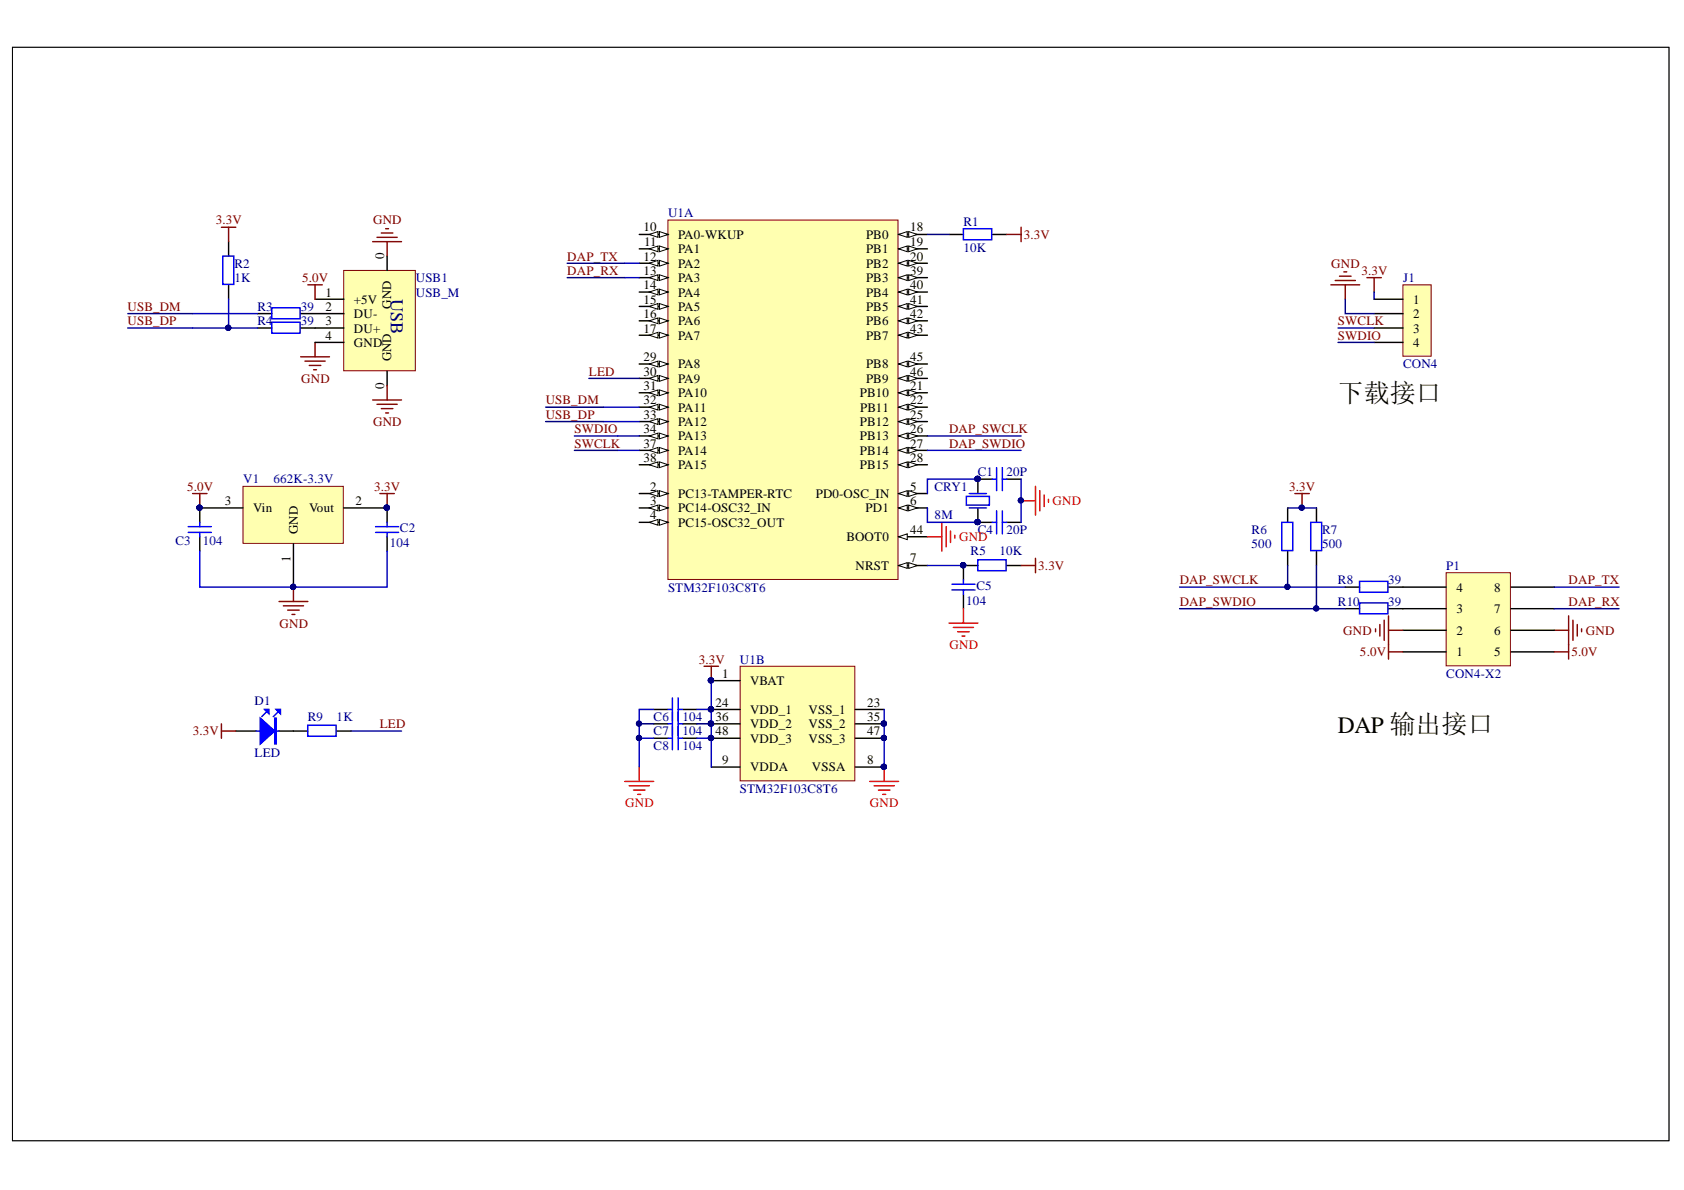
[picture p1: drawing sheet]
<svg xmlns="http://www.w3.org/2000/svg" width="297mm" height="210mm" viewBox="0 0 297 210" stroke-linecap="round" stroke-linejoin="round" font-family="sans-serif">
<defs><g id="words">
<text font-size="4.6" x="236" y="70.9">下载接口</text>
<text font-size="4.1" x="236" y="129.3">DAP 输出接口</text>
<text font-size="3.2" fill="#000080" x="68.9" y="52.8" transform="rotate(90 68.9 52.8)">USB</text>
<g font-size="2.3" fill="#800000">
<text x="38.1" y="39.6">3.3V</text>
<text x="65.8" y="39.6">GND</text>
<text x="100.1" y="46">DAP_TX</text>
<text x="180.6" y="42.1">3.3V</text>
<text x="234.8" y="47.2">GND</text>
<text x="53.3" y="49.8">5.0V</text>
<text x="100.1" y="48.5">DAP_RX</text>
<text x="240.1" y="48.5">3.3V</text>
<text x="22.5" y="57.4">USB_DP</text>
<text x="22.5" y="54.8">USB_DM</text>
<text x="236" y="59.9">SWDIO</text>
<text x="236" y="57.4">SWCLK</text>
<text x="53.1" y="67.5">GND</text>
<text x="96.3" y="71.3">USB_DM</text>
<text x="103.9" y="66.3">LED</text>
<text x="65.8" y="75.1">GND</text>
<text x="96.3" y="73.9">USB_DP</text>
<text x="101.3" y="76.4">SWDIO</text>
<text x="167.4" y="76.4">DAP_SWCLK</text>
<text x="101.3" y="78.9">SWCLK</text>
<text x="167.4" y="78.9">DAP_SWDIO</text>
<text x="33" y="86.5">5.0V</text>
<text x="66" y="86.5">3.3V</text>
<text x="227.4" y="86.5">3.3V</text>
<text x="183.1" y="100.5">3.3V</text>
<text x="208.1" y="106.9">DAP_SWDIO</text>
<text x="208.1" y="103">DAP_SWCLK</text>
<text x="276.7" y="103">DAP_TX</text>
<text x="276.7" y="106.9">DAP_RX</text>
<text x="49.3" y="110.7">GND</text>
<text x="236.9" y="112">GND</text>
<text x="279.7" y="112">GND</text>
<text x="123.2" y="117.1">3.3V</text>
<text x="239.9" y="115.8">5.0V</text>
<text x="277.2" y="115.8">5.0V</text>
<text x="34" y="129.7">3.3V</text>
<text x="67" y="128.5">LED</text>
</g>
<g font-size="2.3">
<text x="113.5" y="40.8">10</text>
<text x="160.5" y="40.8">18</text>
<text x="67.8" y="45.6" transform="rotate(-90 67.8 45.6)">0</text>
<text x="113.5" y="46">12</text>
<text x="113.6" y="43.4">11</text>
<text x="119.6" y="42.1">PA0-WKUP</text>
<text x="119.6" y="44.7">PA1</text>
<text x="119.6" y="47.2">PA2</text>
<text x="152.8" y="42.1">PB0</text>
<text x="152.8" y="44.7">PB1</text>
<text x="152.8" y="47.2">PB2</text>
<text x="160.5" y="43.4">19</text>
<text x="160.5" y="46">20</text>
<text x="57.4" y="52.3">1</text>
<text x="62.4" y="53.6">+5V</text>
<text x="113.5" y="48.5">13</text>
<text x="113.5" y="51">14</text>
<text x="113.5" y="53.6">15</text>
<text x="119.6" y="49.8">PA3</text>
<text x="119.6" y="52.3">PA4</text>
<text x="152.8" y="49.8">PB3</text>
<text x="152.8" y="52.3">PB4</text>
<text x="160.5" y="48.5">39</text>
<text x="160.5" y="51">40</text>
<text x="160.5" y="53.6">41</text>
<text x="249.3" y="53.6">1</text>
<text x="57.4" y="54.8">2</text>
<text x="57.4" y="57.4">3</text>
<text x="57.4" y="59.9">4</text>
<text x="62.4" y="56.1">DU-</text>
<text x="62.4" y="58.7">DU+</text>
<text x="69" y="54.4" transform="rotate(-90 69 54.4)">GND</text>
<text x="113.5" y="56.1">16</text>
<text x="113.5" y="58.7">17</text>
<text x="119.6" y="54.8">PA5</text>
<text x="119.6" y="57.4">PA6</text>
<text x="119.6" y="59.9">PA7</text>
<text x="152.8" y="54.8">PB5</text>
<text x="152.8" y="57.4">PB6</text>
<text x="152.8" y="59.9">PB7</text>
<text x="160.5" y="56.1">42</text>
<text x="160.5" y="58.7">43</text>
<text x="249.3" y="56.1">2</text>
<text x="249.3" y="58.7">3</text>
<text x="62.4" y="61.2">GND</text>
<text x="69" y="63.7" transform="rotate(-90 69 63.7)">GND</text>
<text x="113.5" y="63.7">29</text>
<text x="119.6" y="65">PA8</text>
<text x="152.8" y="65">PB8</text>
<text x="160.5" y="63.7">45</text>
<text x="249.3" y="61.2">4</text>
<text x="67.8" y="68.6" transform="rotate(-90 67.8 68.6)">0</text>
<text x="113.5" y="66.3">30</text>
<text x="113.5" y="68.8">31</text>
<text x="113.5" y="71.3">32</text>
<text x="119.6" y="67.5">PA9</text>
<text x="119.6" y="70.1">PA10</text>
<text x="151.7" y="70.1">PB10</text>
<text x="152.8" y="67.5">PB9</text>
<text x="160.5" y="66.3">46</text>
<text x="160.5" y="68.8">21</text>
<text x="160.5" y="71.3">22</text>
<text x="113.5" y="73.9">33</text>
<text x="113.5" y="76.4">34</text>
<text x="119.6" y="72.6">PA11</text>
<text x="119.6" y="75.1">PA12</text>
<text x="119.6" y="77.7">PA13</text>
<text x="151.7" y="75.1">PB12</text>
<text x="151.7" y="77.7">PB13</text>
<text x="151.7" y="72.6">PB11</text>
<text x="160.5" y="73.9">25</text>
<text x="160.5" y="76.4">26</text>
<text x="113.5" y="78.9">37</text>
<text x="113.5" y="81.5">38</text>
<text x="119.6" y="80.2">PA14</text>
<text x="119.6" y="82.7">PA15</text>
<text x="151.7" y="80.2">PB14</text>
<text x="151.7" y="82.7">PB15</text>
<text x="160.5" y="78.9">27</text>
<text x="160.5" y="81.5">28</text>
<text x="39.7" y="89.1">3</text>
<text x="62.7" y="89.1">2</text>
<text x="114.7" y="86.5">2</text>
<text x="114.7" y="89.1">3</text>
<text x="119.6" y="87.8">PC13-TAMPER-RTC</text>
<text x="143.9" y="87.8">PD0-OSC_IN</text>
<text x="160.5" y="86.5">5</text>
<text x="160.5" y="89.1">6</text>
<text x="44.7" y="90.3">Vin</text>
<text x="52.5" y="94.1" transform="rotate(-90 52.5 94.1)">GND</text>
<text x="54.6" y="90.3">Vout</text>
<text x="114.7" y="91.6">4</text>
<text x="119.6" y="90.3">PC14-OSC32_IN</text>
<text x="119.6" y="92.9">PC15-OSC32_OUT</text>
<text x="149.3" y="95.4">BOOT0</text>
<text x="152.7" y="90.3">PD1</text>
<text x="160.5" y="94.1">44</text>
<text x="51.3" y="99.1" transform="rotate(-90 51.3 99.1)">1</text>
<text x="150.9" y="100.5">NRST</text>
<text x="160.5" y="99.2">7</text>
<text x="256.9" y="104.4">4</text>
<text x="263.6" y="104.4">8</text>
<text x="256.9" y="112">2</text>
<text x="256.9" y="108.2">3</text>
<text x="263.6" y="112">6</text>
<text x="263.6" y="108.2">7</text>
<text x="127.4" y="119.6">1</text>
<text x="256.9" y="115.8">1</text>
<text x="263.6" y="115.8">5</text>
<text x="126.2" y="124.7">24</text>
<text x="132.3" y="120.9">VBAT</text>
<text x="132.3" y="125.9">VDD_1</text>
<text x="142.6" y="125.9">VSS_1</text>
<text x="152.9" y="124.7">23</text>
<text x="126.2" y="127.2">36</text>
<text x="126.2" y="129.7">48</text>
<text x="132.3" y="128.5">VDD_2</text>
<text x="132.3" y="131">VDD_3</text>
<text x="142.6" y="128.5">VSS_2</text>
<text x="142.6" y="131">VSS_3</text>
<text x="152.9" y="127.2">35</text>
<text x="152.9" y="129.7">47</text>
<text x="127.4" y="134.8">9</text>
<text x="132.3" y="136.1">VDDA</text>
<text x="143.2" y="136.1">VSSA</text>
<text x="152.9" y="134.8">8</text>
</g>
<g font-size="2.3" fill="#000080">
<text x="117.8" y="38.3">U1A</text>
<text x="169.9" y="39.8">R1</text>
<text x="41.4" y="47.2">R2</text>
<text x="169.9" y="44.5">10K</text>
<text x="41.4" y="49.8">1K</text>
<text x="73.3" y="49.8">USB1</text>
<text x="73.3" y="52.3">USB_M</text>
<text x="247.5" y="49.8">J1</text>
<text x="45.4" y="54.8">R3</text>
<text x="45.4" y="57.4">R4</text>
<text x="53" y="54.8">39</text>
<text x="53" y="57.4">39</text>
<text x="247.5" y="65">CON4</text>
<text x="42.9" y="85.3">V1</text>
<text x="48.2" y="85.3">662K-3.3V</text>
<text x="164.9" y="86.5">CRY1</text>
<text x="172.5" y="84">C1</text>
<text x="177.5" y="84">20P</text>
<text x="70.5" y="93.9">C2</text>
<text x="164.9" y="91.6">8M</text>
<text x="172.5" y="94.1">C4</text>
<text x="177.5" y="94.1">20P</text>
<text x="220.8" y="94.1">R6</text>
<text x="233.2" y="94.1">R7</text>
<text x="31" y="96.2">C3</text>
<text x="35.8" y="96.2">104</text>
<text x="68.8" y="96.4">104</text>
<text x="171.2" y="98">R5</text>
<text x="176.3" y="98">10K</text>
<text x="220.8" y="96.7">500</text>
<text x="233.2" y="96.7">500</text>
<text x="255.1" y="100.5">P1</text>
<text x="117.8" y="104.4">STM32F103C8T6</text>
<text x="170.4" y="106.7">104</text>
<text x="172.2" y="104.1">C5</text>
<text x="236" y="103">R8</text>
<text x="236" y="106.9">R10</text>
<text x="244.9" y="103">39</text>
<text x="244.9" y="106.9">39</text>
<text x="130.5" y="117.1">U1B</text>
<text x="255.1" y="119.6">CON4-X2</text>
<text x="44.9" y="124.4">D1</text>
<text x="54.3" y="127.2">R9</text>
<text x="59.4" y="127.2">1K</text>
<text x="115.3" y="129.7">C7</text>
<text x="115.3" y="127.2">C6</text>
<text x="120.4" y="129.7">104</text>
<text x="120.4" y="127.2">104</text>
<text x="44.9" y="133.5">LED</text>
<text x="115.3" y="132.3">C8</text>
<text x="120.4" y="132.3">104</text>
<text x="130.5" y="139.9">STM32F103C8T6</text>
</g>
<g font-size="2.3" fill="#f00">
<text x="185.7" y="89.1">GND</text>
<text x="169.2" y="95.4">GND</text>
<text x="167.5" y="114.5">GND</text>
<text x="110.3" y="142.4">GND</text>
<text x="153.4" y="142.4">GND</text>
</g>
</g></defs>
<path d="M2.2 8.3h292.2v192.9h-292.2z" fill="#fff" stroke="#000" stroke-width=".18"/>
<path d="M53 62.9h5.1M53.8 63.7h3.6M54.6 64.5h2M55.3 65.2h.5M55.6 60.4v2.5M67 87.1h2.6M68.3 87.1v2.5M49.2 106.1h5.1M50 106.9h3.5M50.7 107.6h2.1M51.5 108.4h.5M51.8 103.6v2.5" fill="none" stroke="#800000" stroke-width=".25"/>
<g fill="#000080" stroke="#000080" stroke-width=".18">
<circle cx="68.2" cy="89.5" r=".46"/>
<circle cx="35.2" cy="89.5" r=".46"/>
<circle cx="51.7" cy="103.5" r=".46"/>
</g>
<path d="M35.2 89.6v2.5M35.2 94.7v2.5M68.3 89.6v2.5M68.3 94.7v2.5" fill="none" stroke="#000" stroke-width=".25"/>
<path d="M33.2 92.9h4.1M33.2 93.9h4.1M35.2 92.1v.8M35.2 93.9v.8M66.2 92.9h4.1M66.2 93.9h4.1M68.3 92.1v.8M68.3 93.9v.8" fill="none" stroke="#00f" stroke-width=".25"/>
<path d="M60.6 47.7h12.7v17.7h-12.7z" fill="#ffffb0" stroke="#800000" stroke-width=".18"/>
<path d="M55.6 52.8h5.1M55.6 55.3h5.1M55.6 57.9h5.1M68.3 45.2v2.5M55.6 60.4h5.1M68.3 65.5v2.5" fill="none" stroke="#000" stroke-width=".25"/>
<path d="M65.7 42.6h5.1M66.5 41.9h3.6M67.3 41.1h2M68 40.3h.5M68.3 42.6v2.6M65.7 70.6h5.1M66.5 71.3h3.6M67.3 72.1h2M68 72.8h.5M68.3 68v2.6M34 87.1h2.5M35.2 87.1v2.5" fill="none" stroke="#800000" stroke-width=".25"/>
<circle cx="35.2" cy="89.5" r=".46" fill="#000080" stroke="#000080" stroke-width=".18"/>
<path d="M42.9 85.8h17.7v10h-17.7z" fill="#ffffb0" stroke="#800000" stroke-width=".18"/>
<path d="M35.2 89.6h7.7M51.8 95.9v7.7M60.7 89.6h7.6" fill="none" stroke="#000" stroke-width=".25"/>
<g fill="#000080" stroke="#000080" stroke-width=".18">
<circle cx="35.2" cy="89.5" r=".46"/>
<circle cx="51.7" cy="103.5" r=".46"/>
<circle cx="68.2" cy="89.5" r=".46"/>
</g>
<path d="M54.3 50.2h2.5M55.6 50.2v2.6" fill="none" stroke="#800000" stroke-width=".25"/>
<path d="M117.8 38.8h40.6v63.4h-40.6z" fill="#ffffb0" stroke="#800000" stroke-width=".18"/>
<path d="M158.5 94.7h5.1" fill="none" stroke="#000" stroke-width=".25"/>
<path d="M158.5 94.7l1.5-.5v1z" fill="#fff"/>
<path d="M158.5 94.7l1.5-.5v1z" fill="none" stroke="#000" stroke-width=".18"/>
<path d="M158.5 99.8h5.1" fill="none" stroke="#000" stroke-width=".25"/>
<path d="M158.5 99.8l1.5-.6v1.1z" fill="#fff"/>
<path d="M158.5 99.8l1.5-.6v1.1z" fill="none" stroke="#000" stroke-width=".18"/>
<path d="M160.3 99.2l1.5 .6-1.5 .5z" fill="#fff"/>
<path d="M160.3 99.2l1.5 .6-1.5 .5z" fill="none" stroke="#000" stroke-width=".18"/>
<path d="M158.5 87.1h5.1" fill="none" stroke="#000" stroke-width=".25"/>
<path d="M158.5 87.1l1.5-.6v1.1z" fill="#fff"/>
<path d="M158.5 87.1l1.5-.6v1.1z" fill="none" stroke="#000" stroke-width=".18"/>
<path d="M160.3 86.5l1.5 .6-1.5 .5z" fill="#fff"/>
<path d="M160.3 86.5l1.5 .6-1.5 .5z" fill="none" stroke="#000" stroke-width=".18"/>
<path d="M158.5 89.6h5.1" fill="none" stroke="#000" stroke-width=".25"/>
<path d="M158.5 89.6l1.5-.5v1z" fill="#fff"/>
<path d="M158.5 89.6l1.5-.5v1z" fill="none" stroke="#000" stroke-width=".18"/>
<path d="M160.3 89.1l1.5 .5-1.5 .5z" fill="#fff"/>
<path d="M160.3 89.1l1.5 .5-1.5 .5z" fill="none" stroke="#000" stroke-width=".18"/>
<path d="M112.8 41.4h5" fill="none" stroke="#000" stroke-width=".25"/>
<path d="M116.3 40.8l1.5 .6-1.5 .5z" fill="#fff"/>
<path d="M116.3 40.8l1.5 .6-1.5 .5z" fill="none" stroke="#000" stroke-width=".18"/>
<path d="M114.5 41.4l1.6-.6v1.1z" fill="#fff"/>
<path d="M114.5 41.4l1.6-.6v1.1z" fill="none" stroke="#000" stroke-width=".18"/>
<path d="M112.8 43.9h5" fill="none" stroke="#000" stroke-width=".25"/>
<path d="M116.3 43.4l1.5 .5-1.5 .5z" fill="#fff"/>
<path d="M116.3 43.4l1.5 .5-1.5 .5z" fill="none" stroke="#000" stroke-width=".18"/>
<path d="M114.5 43.9l1.6-.5v1z" fill="#fff"/>
<path d="M114.5 43.9l1.6-.5v1z" fill="none" stroke="#000" stroke-width=".18"/>
<path d="M112.8 46.4h5" fill="none" stroke="#000" stroke-width=".25"/>
<path d="M116.3 45.9l1.5 .5-1.5 .5z" fill="#fff"/>
<path d="M116.3 45.9l1.5 .5-1.5 .5z" fill="none" stroke="#000" stroke-width=".18"/>
<path d="M114.5 46.4l1.6-.5v1z" fill="#fff"/>
<path d="M114.5 46.4l1.6-.5v1z" fill="none" stroke="#000" stroke-width=".18"/>
<path d="M112.8 49h5" fill="none" stroke="#000" stroke-width=".25"/>
<path d="M116.3 48.5l1.5 .5-1.5 .5z" fill="#fff"/>
<path d="M116.3 48.5l1.5 .5-1.5 .5z" fill="none" stroke="#000" stroke-width=".18"/>
<path d="M114.5 49l1.6-.5v1z" fill="#fff"/>
<path d="M114.5 49l1.6-.5v1z" fill="none" stroke="#000" stroke-width=".18"/>
<path d="M112.8 51.5h5" fill="none" stroke="#000" stroke-width=".25"/>
<path d="M116.3 51l1.5 .5-1.5 .5z" fill="#fff"/>
<path d="M116.3 51l1.5 .5-1.5 .5z" fill="none" stroke="#000" stroke-width=".18"/>
<path d="M114.5 51.5l1.6-.5v1z" fill="#fff"/>
<path d="M114.5 51.5l1.6-.5v1z" fill="none" stroke="#000" stroke-width=".18"/>
<path d="M112.8 54.1h5" fill="none" stroke="#000" stroke-width=".25"/>
<path d="M116.3 53.5l1.5 .6-1.5 .5z" fill="#fff"/>
<path d="M116.3 53.5l1.5 .6-1.5 .5z" fill="none" stroke="#000" stroke-width=".18"/>
<path d="M114.5 54.1l1.6-.6v1.1z" fill="#fff"/>
<path d="M114.5 54.1l1.6-.6v1.1z" fill="none" stroke="#000" stroke-width=".18"/>
<path d="M112.8 56.6h5" fill="none" stroke="#000" stroke-width=".25"/>
<path d="M116.3 56.1l1.5 .5-1.5 .5z" fill="#fff"/>
<path d="M116.3 56.1l1.5 .5-1.5 .5z" fill="none" stroke="#000" stroke-width=".18"/>
<path d="M114.5 56.6l1.6-.5v1z" fill="#fff"/>
<path d="M114.5 56.6l1.6-.5v1z" fill="none" stroke="#000" stroke-width=".18"/>
<path d="M112.8 59.1h5" fill="none" stroke="#000" stroke-width=".25"/>
<path d="M116.3 58.6l1.5 .5-1.5 .5z" fill="#fff"/>
<path d="M116.3 58.6l1.5 .5-1.5 .5z" fill="none" stroke="#000" stroke-width=".18"/>
<path d="M114.5 59.1l1.6-.5v1z" fill="#fff"/>
<path d="M114.5 59.1l1.6-.5v1z" fill="none" stroke="#000" stroke-width=".18"/>
<path d="M112.8 64.2h5" fill="none" stroke="#000" stroke-width=".25"/>
<path d="M116.3 63.7l1.5 .5-1.5 .5z" fill="#fff"/>
<path d="M116.3 63.7l1.5 .5-1.5 .5z" fill="none" stroke="#000" stroke-width=".18"/>
<path d="M114.5 64.2l1.6-.5v1z" fill="#fff"/>
<path d="M114.5 64.2l1.6-.5v1z" fill="none" stroke="#000" stroke-width=".18"/>
<path d="M112.8 66.7h5" fill="none" stroke="#000" stroke-width=".25"/>
<path d="M116.3 66.2l1.5 .5-1.5 .6z" fill="#fff"/>
<path d="M116.3 66.2l1.5 .5-1.5 .6z" fill="none" stroke="#000" stroke-width=".18"/>
<path d="M114.5 66.7l1.6-.5v1.1z" fill="#fff"/>
<path d="M114.5 66.7l1.6-.5v1.1z" fill="none" stroke="#000" stroke-width=".18"/>
<path d="M112.8 69.3h5" fill="none" stroke="#000" stroke-width=".25"/>
<path d="M116.3 68.8l1.5 .5-1.5 .5z" fill="#fff"/>
<path d="M116.3 68.8l1.5 .5-1.5 .5z" fill="none" stroke="#000" stroke-width=".18"/>
<path d="M114.5 69.3l1.6-.5v1z" fill="#fff"/>
<path d="M114.5 69.3l1.6-.5v1z" fill="none" stroke="#000" stroke-width=".18"/>
<path d="M112.8 71.8h5" fill="none" stroke="#000" stroke-width=".25"/>
<path d="M116.3 71.3l1.5 .5-1.5 .5z" fill="#fff"/>
<path d="M116.3 71.3l1.5 .5-1.5 .5z" fill="none" stroke="#000" stroke-width=".18"/>
<path d="M114.5 71.8l1.6-.5v1z" fill="#fff"/>
<path d="M114.5 71.8l1.6-.5v1z" fill="none" stroke="#000" stroke-width=".18"/>
<path d="M112.8 74.4h5" fill="none" stroke="#000" stroke-width=".25"/>
<path d="M116.3 73.9l1.5 .5-1.5 .5z" fill="#fff"/>
<path d="M116.3 73.9l1.5 .5-1.5 .5z" fill="none" stroke="#000" stroke-width=".18"/>
<path d="M114.5 74.4l1.6-.5v1z" fill="#fff"/>
<path d="M114.5 74.4l1.6-.5v1z" fill="none" stroke="#000" stroke-width=".18"/>
<path d="M112.8 76.9h5" fill="none" stroke="#000" stroke-width=".25"/>
<path d="M116.3 76.4l1.5 .5-1.5 .5z" fill="#fff"/>
<path d="M116.3 76.4l1.5 .5-1.5 .5z" fill="none" stroke="#000" stroke-width=".18"/>
<path d="M114.5 76.9l1.6-.5v1z" fill="#fff"/>
<path d="M114.5 76.9l1.6-.5v1z" fill="none" stroke="#000" stroke-width=".18"/>
<path d="M112.8 79.4h5" fill="none" stroke="#000" stroke-width=".25"/>
<path d="M116.3 78.9l1.5 .5-1.5 .5z" fill="#fff"/>
<path d="M116.3 78.9l1.5 .5-1.5 .5z" fill="none" stroke="#000" stroke-width=".18"/>
<path d="M114.5 79.4l1.6-.5v1z" fill="#fff"/>
<path d="M114.5 79.4l1.6-.5v1z" fill="none" stroke="#000" stroke-width=".18"/>
<path d="M112.8 82h5" fill="none" stroke="#000" stroke-width=".25"/>
<path d="M116.3 81.5l1.5 .5-1.5 .5z" fill="#fff"/>
<path d="M116.3 81.5l1.5 .5-1.5 .5z" fill="none" stroke="#000" stroke-width=".18"/>
<path d="M114.5 82l1.6-.5v1z" fill="#fff"/>
<path d="M114.5 82l1.6-.5v1z" fill="none" stroke="#000" stroke-width=".18"/>
<path d="M158.5 41.4h5.1" fill="none" stroke="#000" stroke-width=".25"/>
<path d="M158.5 41.4l1.5-.6v1.1z" fill="#fff"/>
<path d="M158.5 41.4l1.5-.6v1.1z" fill="none" stroke="#000" stroke-width=".18"/>
<path d="M160.3 40.8l1.5 .6-1.5 .5z" fill="#fff"/>
<path d="M160.3 40.8l1.5 .6-1.5 .5z" fill="none" stroke="#000" stroke-width=".18"/>
<path d="M158.5 43.9h5.1" fill="none" stroke="#000" stroke-width=".25"/>
<path d="M158.5 43.9l1.5-.5v1z" fill="#fff"/>
<path d="M158.5 43.9l1.5-.5v1z" fill="none" stroke="#000" stroke-width=".18"/>
<path d="M160.3 43.4l1.5 .5-1.5 .5z" fill="#fff"/>
<path d="M160.3 43.4l1.5 .5-1.5 .5z" fill="none" stroke="#000" stroke-width=".18"/>
<path d="M158.5 46.4h5.1" fill="none" stroke="#000" stroke-width=".25"/>
<path d="M158.5 46.4l1.5-.5v1z" fill="#fff"/>
<path d="M158.5 46.4l1.5-.5v1z" fill="none" stroke="#000" stroke-width=".18"/>
<path d="M160.3 45.9l1.5 .5-1.5 .5z" fill="#fff"/>
<path d="M160.3 45.9l1.5 .5-1.5 .5z" fill="none" stroke="#000" stroke-width=".18"/>
<path d="M158.5 49h5.1" fill="none" stroke="#000" stroke-width=".25"/>
<path d="M158.5 49l1.5-.5v1z" fill="#fff"/>
<path d="M158.5 49l1.5-.5v1z" fill="none" stroke="#000" stroke-width=".18"/>
<path d="M160.3 48.5l1.5 .5-1.5 .5z" fill="#fff"/>
<path d="M160.3 48.5l1.5 .5-1.5 .5z" fill="none" stroke="#000" stroke-width=".18"/>
<path d="M158.5 51.5h5.1" fill="none" stroke="#000" stroke-width=".25"/>
<path d="M158.5 51.5l1.5-.5v1z" fill="#fff"/>
<path d="M158.5 51.5l1.5-.5v1z" fill="none" stroke="#000" stroke-width=".18"/>
<path d="M160.3 51l1.5 .5-1.5 .5z" fill="#fff"/>
<path d="M160.3 51l1.5 .5-1.5 .5z" fill="none" stroke="#000" stroke-width=".18"/>
<path d="M158.5 54.1h5.1" fill="none" stroke="#000" stroke-width=".25"/>
<path d="M158.5 54.1l1.5-.6v1.1z" fill="#fff"/>
<path d="M158.5 54.1l1.5-.6v1.1z" fill="none" stroke="#000" stroke-width=".18"/>
<path d="M160.3 53.5l1.5 .6-1.5 .5z" fill="#fff"/>
<path d="M160.3 53.5l1.5 .6-1.5 .5z" fill="none" stroke="#000" stroke-width=".18"/>
<path d="M158.5 56.6h5.1" fill="none" stroke="#000" stroke-width=".25"/>
<path d="M158.5 56.6l1.5-.5v1z" fill="#fff"/>
<path d="M158.5 56.6l1.5-.5v1z" fill="none" stroke="#000" stroke-width=".18"/>
<path d="M160.3 56.1l1.5 .5-1.5 .5z" fill="#fff"/>
<path d="M160.3 56.1l1.5 .5-1.5 .5z" fill="none" stroke="#000" stroke-width=".18"/>
<path d="M158.5 59.1h5.1" fill="none" stroke="#000" stroke-width=".25"/>
<path d="M158.5 59.1l1.5-.5v1z" fill="#fff"/>
<path d="M158.5 59.1l1.5-.5v1z" fill="none" stroke="#000" stroke-width=".18"/>
<path d="M160.3 58.6l1.5 .5-1.5 .5z" fill="#fff"/>
<path d="M160.3 58.6l1.5 .5-1.5 .5z" fill="none" stroke="#000" stroke-width=".18"/>
<path d="M158.5 64.2h5.1" fill="none" stroke="#000" stroke-width=".25"/>
<path d="M158.5 64.2l1.5-.5v1z" fill="#fff"/>
<path d="M158.5 64.2l1.5-.5v1z" fill="none" stroke="#000" stroke-width=".18"/>
<path d="M160.3 63.7l1.5 .5-1.5 .5z" fill="#fff"/>
<path d="M160.3 63.7l1.5 .5-1.5 .5z" fill="none" stroke="#000" stroke-width=".18"/>
<path d="M158.5 66.7h5.1" fill="none" stroke="#000" stroke-width=".25"/>
<path d="M158.5 66.7l1.5-.5v1.1z" fill="#fff"/>
<path d="M158.5 66.7l1.5-.5v1.1z" fill="none" stroke="#000" stroke-width=".18"/>
<path d="M160.3 66.2l1.5 .5-1.5 .6z" fill="#fff"/>
<path d="M160.3 66.2l1.5 .5-1.5 .6z" fill="none" stroke="#000" stroke-width=".18"/>
<path d="M158.5 69.3h5.1" fill="none" stroke="#000" stroke-width=".25"/>
<path d="M158.5 69.3l1.5-.5v1z" fill="#fff"/>
<path d="M158.5 69.3l1.5-.5v1z" fill="none" stroke="#000" stroke-width=".18"/>
<path d="M160.3 68.8l1.5 .5-1.5 .5z" fill="#fff"/>
<path d="M160.3 68.8l1.5 .5-1.5 .5z" fill="none" stroke="#000" stroke-width=".18"/>
<path d="M158.5 71.8h5.1" fill="none" stroke="#000" stroke-width=".25"/>
<path d="M158.5 71.8l1.5-.5v1z" fill="#fff"/>
<path d="M158.5 71.8l1.5-.5v1z" fill="none" stroke="#000" stroke-width=".18"/>
<path d="M160.3 71.3l1.5 .5-1.5 .5z" fill="#fff"/>
<path d="M160.3 71.3l1.5 .5-1.5 .5z" fill="none" stroke="#000" stroke-width=".18"/>
<path d="M158.5 74.4h5.1" fill="none" stroke="#000" stroke-width=".25"/>
<path d="M158.5 74.4l1.5-.5v1z" fill="#fff"/>
<path d="M158.5 74.4l1.5-.5v1z" fill="none" stroke="#000" stroke-width=".18"/>
<path d="M160.3 73.9l1.5 .5-1.5 .5z" fill="#fff"/>
<path d="M160.3 73.9l1.5 .5-1.5 .5z" fill="none" stroke="#000" stroke-width=".18"/>
<path d="M158.5 76.9h5.1" fill="none" stroke="#000" stroke-width=".25"/>
<path d="M158.5 76.9l1.5-.5v1z" fill="#fff"/>
<path d="M158.5 76.9l1.5-.5v1z" fill="none" stroke="#000" stroke-width=".18"/>
<path d="M160.3 76.4l1.5 .5-1.5 .5z" fill="#fff"/>
<path d="M160.3 76.4l1.5 .5-1.5 .5z" fill="none" stroke="#000" stroke-width=".18"/>
<path d="M158.5 79.4h5.1" fill="none" stroke="#000" stroke-width=".25"/>
<path d="M158.5 79.4l1.5-.5v1z" fill="#fff"/>
<path d="M158.5 79.4l1.5-.5v1z" fill="none" stroke="#000" stroke-width=".18"/>
<path d="M160.3 78.9l1.5 .5-1.5 .5z" fill="#fff"/>
<path d="M160.3 78.9l1.5 .5-1.5 .5z" fill="none" stroke="#000" stroke-width=".18"/>
<path d="M158.5 82h5.1" fill="none" stroke="#000" stroke-width=".25"/>
<path d="M158.5 82l1.5-.5v1z" fill="#fff"/>
<path d="M158.5 82l1.5-.5v1z" fill="none" stroke="#000" stroke-width=".18"/>
<path d="M160.3 81.5l1.5 .5-1.5 .5z" fill="#fff"/>
<path d="M160.3 81.5l1.5 .5-1.5 .5z" fill="none" stroke="#000" stroke-width=".18"/>
<path d="M112.8 87.1h5" fill="none" stroke="#000" stroke-width=".25"/>
<path d="M116.3 86.5l1.5 .6-1.5 .5z" fill="#fff"/>
<path d="M116.3 86.5l1.5 .6-1.5 .5z" fill="none" stroke="#000" stroke-width=".18"/>
<path d="M114.5 87.1l1.6-.6v1.1z" fill="#fff"/>
<path d="M114.5 87.1l1.6-.6v1.1z" fill="none" stroke="#000" stroke-width=".18"/>
<path d="M112.8 89.6h5" fill="none" stroke="#000" stroke-width=".25"/>
<path d="M116.3 89.1l1.5 .5-1.5 .5z" fill="#fff"/>
<path d="M116.3 89.1l1.5 .5-1.5 .5z" fill="none" stroke="#000" stroke-width=".18"/>
<path d="M114.5 89.6l1.6-.5v1z" fill="#fff"/>
<path d="M114.5 89.6l1.6-.5v1z" fill="none" stroke="#000" stroke-width=".18"/>
<path d="M112.8 92.1h5" fill="none" stroke="#000" stroke-width=".25"/>
<path d="M116.3 91.6l1.5 .5-1.5 .5z" fill="#fff"/>
<path d="M116.3 91.6l1.5 .5-1.5 .5z" fill="none" stroke="#000" stroke-width=".18"/>
<path d="M114.5 92.1l1.6-.5v1z" fill="#fff"/>
<path d="M114.5 92.1l1.6-.5v1z" fill="none" stroke="#000" stroke-width=".18"/>
<path d="M130.5 117.5h20.3v20.2h-20.3z" fill="#ffffb0" stroke="#800000" stroke-width=".18"/>
<g fill="none" stroke="#000" stroke-width=".25">
<path d="M45.4 55.3h2.5M45.4 57.9h2.5M53 55.3h2.6M53 57.9h2.6M125.5 120.1h5M125.5 125.1h5M125.5 127.7h5M125.5 130.2h5M125.5 135.3h5M150.9 125.1h5.1M150.9 127.7h5.1M150.9 130.2h5.1"/>
<path d="M150.9 135.3h5.1"/>
</g>
<g fill="#000080" stroke="#000080" stroke-width=".18">
<circle cx="125.4" cy="120" r=".46"/>
<circle cx="125.4" cy="125.1" r=".47"/>
<circle cx="125.4" cy="127.6" r=".46"/>
<circle cx="125.4" cy="130.2" r=".46"/>
<circle cx="155.9" cy="127.6" r=".46"/>
<circle cx="155.9" cy="130.2" r=".46"/>
<circle cx="155.9" cy="135.2" r=".46"/>
</g>
<path d="M47.9 54.3h5v1.9h-5zM47.9 56.8h5v2h-5z" fill="none" stroke="#00f" stroke-width=".25"/>
<path d="M124.2 117.5h2.5M125.5 117.5v2.6" fill="none" stroke="#800000" stroke-width=".25"/>
<path d="M153.4 137.8h5.1M154.2 138.6h3.5M154.9 139.4h2.1M156 135.3v2.5M155.7 140.1h.5" fill="none" stroke="#f00" stroke-width=".25"/>
<path d="M247.5 50.2h4.9v12.6h-4.9z" fill="#ffffb0" stroke="#800000" stroke-width=".18"/>
<g fill="none" stroke="#000" stroke-width=".25">
<path d="M242.4 52.8h5.1M242.4 55.3h5.1M242.4 57.9h5.1M242.4 60.4h5.1M172.5 89.6v2.5h2.5M172.5 99.8h-2.6v2.5M175 84.5h-2.5v2.6M177.6 84.5h2.5M177.6 92.1h2.5M177.6 99.8h2.5M169.9 104.8v2.6M41.6 128.9h3.6"/>
<path d="M49.2 128.9h2.6M115.3 127.7h2.5M115.3 130.2h2.5M115.3 125.1h2.5M120.4 127.7h2.5M120.4 130.2h2.5M120.4 125.1h2.5"/>
</g>
<path d="M234.8 50.2h5M235.5 49.5h3.6M236.3 48.7h2M237 48h.5M237.3 50.2v2.6M241.1 49h2.5M242.4 49v2.5M180.1 99.8h2.5M182.6 98.5v2.5" fill="none" stroke="#800000" stroke-width=".25"/>
<g fill="#000080" stroke="#000080" stroke-width=".18">
<circle cx="172.4" cy="92.1" r=".46"/>
<circle cx="172.4" cy="84.5" r=".46"/>
<circle cx="180.1" cy="88.3" r=".46"/>
<circle cx="169.9" cy="99.7" r=".46"/>
</g>
<g fill="none" stroke="#00f" stroke-width=".25">
<path d="M170.5 87.6h4v1.5h-4zM171 89.6h3M171 87.1h3M172.5 98.7h5v2h-5zM175 84.5h.8M175 92.1h.8M175.8 82.5v4M175.8 90.1v4.1M176.8 82.5v4M176.8 90.1v4.1M176.8 84.5h.8M176.8 92.1h.8"/>
<path d="M167.9 103.1h4.1M167.9 104.1h4.1M169.9 102.3v.8M169.9 104.1v.7M47.2 125.4l-1 1M49.2 125.4l-1 1M117.8 127.7h.8M117.8 130.2h.8M117.8 125.1h.8M118.6 123.1v9.1M119.6 123.1v9.1M119.6 127.7h.8"/>
<path d="M119.6 130.2h.8M119.6 125.1h.8"/>
</g>
<g fill="none" stroke="#f00" stroke-width=".25">
<path d="M163.6 94.7h2.5M166.1 92.1v5.1M166.9 92.9v3.6M167.7 93.7v2M168.4 94.4v.5M180.1 88.3h2.5M182.6 85.8v5.1M183.4 86.5v3.6M184.2 87.3v2M184.9 88.1v.5M167.4 109.9h5.1M168.2 110.7h3.5"/>
<path d="M168.9 111.4h2.1M169.7 112.2h.5M169.9 107.4v2.5M110.2 137.8h5.1M111 138.6h3.5M111.7 139.4h2.1M112.8 135.3v2.5M112.5 140.1h.5"/>
</g>
<path d="M45.9 126.7l2.6 2.2-2.6 2.3z" fill="#00f"/>
<path d="M45.9 126.7l2.6 2.2-2.6 2.3zM48.5 126.7h.2v4.5h-.2zM48.6 126.7v4.5" fill="none" stroke="#00f" stroke-width=".25"/>
<path d="M48.7 125.1h.8v.8z" fill="#00f"/>
<path d="M48.7 125.1h.8v.8z" fill="none" stroke="#00f" stroke-width=".25"/>
<path d="M46.7 125.1h.7v.8z" fill="#00f"/>
<path d="M39.3 45.2h1.9v5h-1.9zM226.1 92.1h1.9v5h-1.9zM231.2 92.1h1.9v5h-1.9zM45.2 128.9h.7M46.7 125.1h.7v.8zM48.7 128.9h.5M54.3 127.9h5v2h-5z" fill="none" stroke="#00f" stroke-width=".25"/>
<path d="M39.1 40.1h2.5M40.3 40.1v2.5M228.4 87.1h2.5M229.7 87.1v2.5M274.1 111.2h2.6M276.7 108.6v5.1M277.4 109.4v3.6M278.2 110.2v2M279 110.9v.5M39.1 127.7v2.5M39.1 128.9h2.5" fill="none" stroke="#800000" stroke-width=".25"/>
<path d="M40.3 42.6v2.6M40.3 50.2v2.6M227.1 89.6v2.5M227.1 97.2v2.6M232.2 89.6v2.5M232.2 97.2v2.6M51.8 128.9h2.5M59.4 128.9h2.5" fill="none" stroke="#000" stroke-width=".25"/>
<circle cx="229.6" cy="89.5" r=".46" fill="#000080" stroke="#000080" stroke-width=".18"/>
<path d="M255.1 101h11.3v16.4h-11.3z" fill="#ffffb0" stroke="#800000" stroke-width=".18"/>
<path d="M167.4 41.4h2.5M175 41.4h2.6M237.3 107.4h2.5M237.3 103.6h2.5M244.9 107.4h10.2M244.9 103.6h10.2M247.5 115h7.6M247.5 111.2h7.6M266.5 115h7.6M266.5 111.2h7.6M266.5 107.4h7.6M266.5 103.6h7.6" fill="none" stroke="#000" stroke-width=".25"/>
<path d="M177.6 41.4h2.5M180.1 40.1v2.5M242.6 110.9v.5M243.4 110.2v2M244.2 109.4v3.6M244.9 108.6v7.7M244.9 111.2h2.6M244.9 115h2.6M274.1 115h2.6M276.7 113.7v2.6" fill="none" stroke="#800000" stroke-width=".25"/>
<path d="M169.9 40.3h5v2h-5zM35.2 97.2v6.4h33.1v-6.4M239.8 102.5h5v2h-5zM239.8 106.4h5v1.9h-5z" fill="none" stroke="#00f" stroke-width=".25"/>
<g fill="#000080" stroke="#000080" stroke-width=".18">
<circle cx="51.7" cy="103.5" r=".46"/>
<circle cx="155.9" cy="127.6" r=".46"/>
<circle cx="155.9" cy="130.2" r=".46"/>
<circle cx="155.9" cy="135.2" r=".46"/>
<circle cx="172.4" cy="84.5" r=".46"/>
<circle cx="172.4" cy="92.1" r=".46"/>
<circle cx="169.9" cy="99.7" r=".46"/>
<circle cx="125.4" cy="125.1" r=".47"/>
<circle cx="125.4" cy="130.2" r=".46"/>
<circle cx="112.7" cy="130.2" r=".46"/>
<circle cx="180.1" cy="88.3" r=".46"/>
<circle cx="40.3" cy="57.8" r=".47"/>
<circle cx="229.6" cy="89.5" r=".46"/>
<circle cx="227.1" cy="103.5" r=".46"/>
<circle cx="112.7" cy="127.6" r=".46"/>
<circle cx="125.4" cy="127.6" r=".46"/>
<circle cx="232.2" cy="107.3" r=".46"/>
<circle cx="125.4" cy="120" r=".46"/>
</g>
<g fill="none" stroke="#0000bf" stroke-width=".25">
<path d="M34 57.9h11.4M34 55.3h11.4M40.3 52.8v5.1M110.2 46.4h2.6M110.2 49h2.6M106.4 74.4h6.4M106.4 71.8h6.4M108.9 79.4h3.9M108.9 76.9h3.9M163.6 79.4h16.5M163.6 89.6v2.5h8.9M163.6 99.8h6.3"/>
<path d="M172.5 84.5h-8.9v2.6M180.1 84.5v7.6M112.8 130.2h2.5M115.3 125.1h-2.5v10.2M122.9 125.1h2.6M122.9 130.2h2.6M125.5 120.1v15.2M156 125.1v10.2"/>
</g>
<g fill="none" stroke="#000080" stroke-width=".25">
<path d="M22.5 57.9h11.5M22.5 55.3h11.5M100 46.4h10.2M100 49h10.2M163.6 41.4h3.8M236 57.9h6.4M237.3 52.8v2.5h5.1M242.4 51.5v1.3M96.2 71.8h10.2M96.2 74.4h10.2M101.3 76.9h7.6M101.3 79.4h7.6"/>
<path d="M103.9 66.7h8.9M163.6 76.9h16.5M236 60.4h6.4M227.1 89.6h5.1M227.1 99.8v3.8M232.2 99.8v7.6M208.1 107.4h29.2M208.1 103.6h29.2M274.1 107.4h11.5M274.1 103.6h11.5M61.9 128.9h8.9M112.8 127.7h2.5"/>
<path d="M122.9 127.7h2.6"/>
</g>
<use href="#words"/>
</svg>
